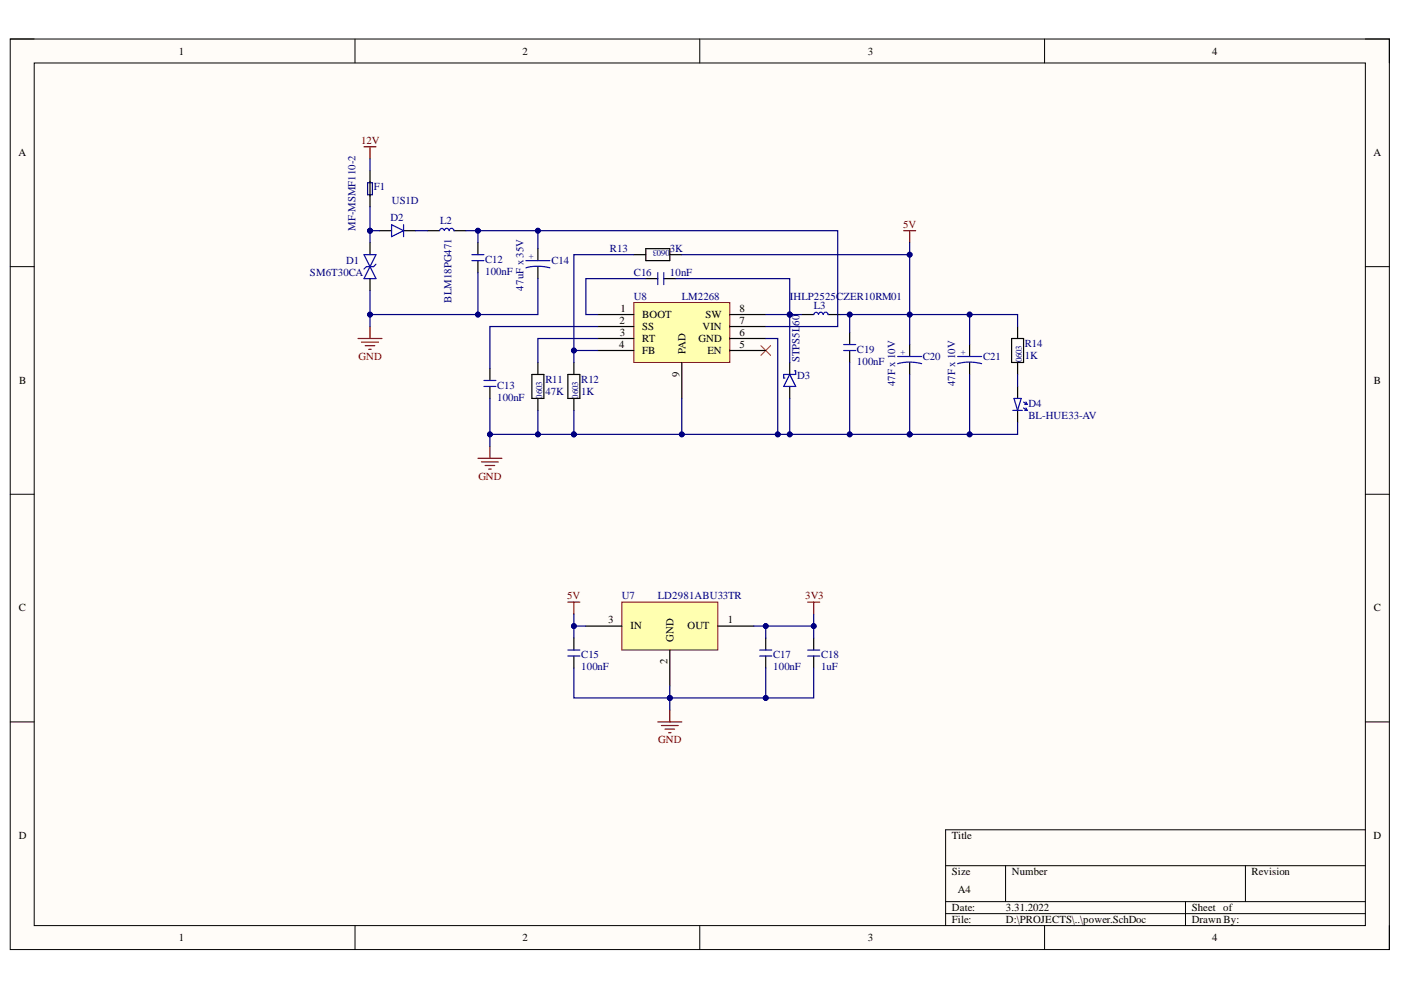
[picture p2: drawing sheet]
<svg xmlns="http://www.w3.org/2000/svg" width="297mm" height="210mm" viewBox="0 0 297 210" stroke-linecap="round" stroke-linejoin="round" font-family="sans-serif">
<defs><g id="words">
<g font-size="2.3">
<text x="37.9" y="11.6">1</text>
<text x="110.8" y="11.6">2</text>
<text x="184" y="11.6">3</text>
<text x="257" y="11.6">4</text>
<text x="3.9" y="33.1">A</text>
<text x="291.2" y="33.1">A</text>
<text x="131.4" y="68.7">2</text>
<text x="131.4" y="71.2">3</text>
<text x="131.5" y="66.2">1</text>
<text x="136.2" y="67.4">BOOT</text>
<text x="136.2" y="70">SS</text>
<text x="149" y="70">VIN</text>
<text x="149.5" y="67.4">SW</text>
<text x="156.8" y="71.2">6</text>
<text x="156.8" y="68.7">7</text>
<text x="156.8" y="66.2">8</text>
<text x="131.3" y="73.8">4</text>
<text x="136.2" y="72.5">RT</text>
<text x="136.2" y="75">FB</text>
<text x="145.3" y="75" transform="rotate(-90 145.3 75)">PAD</text>
<text x="148.1" y="72.5">GND</text>
<text x="150" y="75">EN</text>
<text x="156.8" y="73.8">5</text>
<text x="4.1" y="81.4">B</text>
<text x="144" y="79.9" transform="rotate(-90 144 79.9)">9</text>
<text x="291.3" y="81.4">B</text>
<text x="4" y="129.6">C</text>
<text x="291.3" y="129.6">C</text>
<text x="128.9" y="132.2">3</text>
<text x="133.6" y="133.4">IN</text>
<text x="142.8" y="136.1" transform="rotate(-90 142.8 136.1)">GND</text>
<text x="145.7" y="133.4">OUT</text>
<text x="154.3" y="132.2">1</text>
<text x="141.5" y="140.9" transform="rotate(-90 141.5 140.9)">2</text>
<text x="4" y="177.9">D</text>
<text x="201.8" y="177.9">Title</text>
<text x="291.2" y="177.9">D</text>
<text x="201.8" y="185.6">Size</text>
<text x="214.5" y="185.6">Number</text>
<text x="265.3" y="185.6">Revision</text>
<text x="203.1" y="189.4">A4</text>
<text x="201.8" y="193.2">Date:</text>
<text x="201.8" y="195.7">File:</text>
<text x="213.2" y="193.2">3.31.2022</text>
<text x="213.2" y="195.7">D:\PROJECTS\..\power.SchDoc</text>
<text x="252.7" y="193.2">Sheet of</text>
<text x="252.7" y="195.7">Drawn By:</text>
<text x="37.9" y="199.5">1</text>
<text x="110.8" y="199.5">2</text>
<text x="184" y="199.5">3</text>
<text x="257" y="199.5">4</text>
</g>
<g font-size="2.3" fill="#800000">
<text x="76.6" y="30.6">12V</text>
<text x="191.5" y="48.3">5V</text>
<text x="76" y="76.3">GND</text>
<text x="101.4" y="101.8">GND</text>
<text x="120.3" y="127.1">5V</text>
<text x="170.7" y="127.1">3V3</text>
<text x="139.6" y="157.6">GND</text>
</g>
<g font-size="2.3" fill="#000080">
<text x="79.3" y="40.2">F1</text>
<text x="82.8" y="46.8">D2</text>
<text x="83.1" y="43.3">US1D</text>
<text x="93.3" y="47.6">L2</text>
<text x="75.4" y="48.9" transform="rotate(-90 75.4 48.9)">MF-MSMF110-2</text>
<text x="129.3" y="53.5">R13</text>
<text x="142" y="53.5">3K</text>
<text x="65.7" y="58.6">SM6T30CA</text>
<text x="73.4" y="56">D1</text>
<text x="102.9" y="55.8">C12</text>
<text x="102.9" y="58.3">100nF</text>
<text x="116.9" y="56">C14</text>
<text x="134.4" y="58.6">C16</text>
<text x="142" y="58.6">10nF</text>
<text x="95.8" y="64.1" transform="rotate(-90 95.8 64.1)">BLM18PG471</text>
<text x="111" y="61.6" transform="rotate(-90 111 61.6)">47uF x 35V</text>
<text x="134.4" y="63.6">U8</text>
<text x="144.6" y="63.6">LM2268</text>
<text x="167.5" y="63.6">IHLP2525CZER10RM01</text>
<text x="172.6" y="65.4">L3</text>
<text x="169.5" y="69.1" transform="rotate(-90 169.5 69.1)">60</text>
<text x="169.5" y="76.8" transform="rotate(-90 169.5 76.8)">STPS5L</text>
<text x="181.7" y="74.8">C19</text>
<text x="181.7" y="77.3">100nF</text>
<text x="195.6" y="76.3">C20</text>
<text x="208.4" y="76.3">C21</text>
<text x="217.3" y="73.5">R14</text>
<text x="217.3" y="76.1">1K</text>
<text x="105.4" y="82.4">C13</text>
<text x="115.6" y="81.1">R11</text>
<text x="115.6" y="83.7">47K</text>
<text x="123.2" y="81.1">R12</text>
<text x="123.2" y="83.7">1K</text>
<text x="169" y="80.4">D3</text>
<text x="189.8" y="81.9" transform="rotate(-90 189.8 81.9)">47F x 10V</text>
<text x="202.5" y="81.9" transform="rotate(-90 202.5 81.9)">47F x 10V</text>
<text x="105.4" y="84.9">100nF</text>
<text x="218.1" y="86.2">D4</text>
<text x="218.1" y="88.7">BL-HUE33-AV</text>
<text x="131.9" y="127.1">U7</text>
<text x="139.5" y="127.1">LD2981ABU33TR</text>
<text x="123.2" y="139.6">C15</text>
<text x="123.2" y="142.2">100nF</text>
<text x="163.9" y="139.6">C17</text>
<text x="163.9" y="142.2">100nF</text>
<text x="174.1" y="139.6">C18</text>
<text x="174.1" y="142.2">1uF</text>
</g>
<g font-size="1.9" fill="#000080">
<text x="142" y="53.1" transform="rotate(-180 142 53.1)">0603</text>
<text x="113.1" y="55" transform="rotate(-90 113.1 55)">+</text>
<text x="191.9" y="75.3" transform="rotate(-90 191.9 75.3)">+</text>
<text x="204.7" y="75.3" transform="rotate(-90 204.7 75.3)">+</text>
<text x="216.6" y="76.8" transform="rotate(-90 216.6 76.8)">0603</text>
<text x="115" y="84.5" transform="rotate(-90 115 84.5)">0603</text>
<text x="122.6" y="84.5" transform="rotate(-90 122.6 84.5)">0603</text>
</g>
</g></defs>
<path d="M2.2 8.3h292.4v193h-292.4z" fill-rule="evenodd" fill="#fffcf8"/>
<path d="M2.2 8.3h292.4v193h-292.4z" fill="none" stroke="#000" stroke-width=".21"/>
<path d="M7.3 13.4h282.2v182.8h-282.2z" fill-rule="evenodd" fill="#fffcf8"/>
<g fill="none" stroke="#000" stroke-width=".21">
<path d="M2.2 8.3h5.1M7.3 13.4h282.2v182.8h-282.2zM75.3 8.3v5M148.4 8.3v5M221.5 8.3v5.1M289.5 8.3h5.1v5.1M2.2 56.5h5.1M289.5 56.5h5.1M2.2 104.8h5.1M289.5 104.8h5.1M2.2 153.1h5.1M289.5 153.1h5.1"/>
<path d="M289.5 175.9h-89v20.3M75.3 196.2v5.1M148.4 196.2v5.1M200.5 183.6h89M200.5 191.2h89M200.5 193.7h89M213.2 183.6v7.6M221.5 196.2v5.1M251.3 191.2v5M264.1 183.6v7.6M294.6 196.2v5.1"/>
</g>
<path d="M77.2 31.1h2.5M78.4 31.1v2.6M191.6 48.9h2.5M192.9 48.9v2.6M101.3 97.2h5.1M102.1 97.9h3.6M102.9 98.7h2M103.6 99.5h.5M103.9 94.6v2.6" fill="none" stroke="#800000" stroke-width=".25"/>
<g fill="none" stroke="#000" stroke-width=".25">
<path d="M80.5 48.9h2.5M85.6 48.9h2.5M101.3 51.5v2.5M101.3 55.3v2.5M114 52.7v2.6M114 56.5v2.6M136.9 59.1h2.6M140.7 59.1h2.6M112.8 79.4h2.5v5.1h-2.5zM114 76.9v2.5M120.4 79.4h2.5v5.1h-2.5zM121.7 76.9v2.5"/>
<path d="M167.4 76.9v2.5M170 66.7h2.5M175.6 66.7h2.5M192.9 73.1v2.5M192.9 76.9v2.5M214.5 71.8h2.5v5.1h-2.5zM215.7 69.2v2.6M215.7 76.9v2.5M114 84.5v2.5M121.7 84.5v2.5M167.4 81.9v2.6M215.7 81.9v2.6"/>
<path d="M215.7 87v2.6"/>
</g>
<g fill="none" stroke="#0000bf" stroke-width=".25">
<path d="M83 47.6l2.6 1.3-2.6 1.3zM85.6 47.6v2.6M100.1 54h2.5M100.1 55.3h2.5M111.5 56.8a9.9 9.9 0 0 1 5.1 0M111.5 55.3h5.1M139.5 57.8v2.5M140.7 57.8v2.5M167.4 79.4l1.3 2.5h-2.5zM168.5 78.6h.2v.8h-2.5v.8h.2M190.3 77.1a9.9 9.9 0 0 1 5.1 0M190.3 75.6h5.1"/>
<path d="M214.7 87h2.1M215 84.5h1.5l-.8 2.5zM217 86.5l.8 .5M217 85.2l.8 .5M217.3 87h.5M217.3 85.7h.5M217.5 85.2l.3 .5M217.5 86.5l.3 .5"/>
</g>
<path d="M172.6 66.6a.48 .48 0 0 1 .4-.4 .48 .48 0 0 1 .5 .4M173.6 66.6a.5 .5 0 0 1 .5-.4 .5 .5 0 0 1 .5 .5 .51 .51 0 0 1 .5-.5 .51 .51 0 0 1 .5 .5" fill="none" stroke="#00f" stroke-width=".25"/>
<path d="M131.8 127.7h20.4v10.1h-20.4z" fill-rule="evenodd" fill="#ffffb0"/>
<path d="M131.8 127.7h20.4v10.1h-20.4z" fill="none" stroke="#800000" stroke-width=".21"/>
<g fill="none" stroke="#000" stroke-width=".25">
<path d="M78.4 36.2v7.6M78.4 51.5v2.5M78.4 59.1v2.5M90.6 48.9h2.6M96.2 48.9h2.6M134.4 54h2.5M136.9 52.7h5.1v2.6h-5.1zM142 54h2.6M103.9 78.1v2.6M180.1 70.5v2.6M180.1 74.3v2.6M205.6 73.1v2.5"/>
<path d="M205.6 76.9v2.5M103.9 81.9v2.6M121.7 135.3v2.5M121.7 139.1v2.5M124.2 132.7h7.6M142 137.8v7.6M152.2 132.7h7.6M162.4 135.3v2.5M162.4 139.1v2.5M172.5 135.3v2.5M172.5 139.1v2.5"/>
</g>
<g fill="none" stroke="#0000bf" stroke-width=".25">
<path d="M77.2 54h2.5l-1.3 2.5zM78.4 56.5l1.3 2.6h-2.5zM79.7 56l-.5 .5h-1.5l-.5 .5M178.9 73.1h2.5M178.9 74.3h2.5M203 77.1a10 10 0 0 1 5.1 0M203 75.6h5.1M102.6 80.7h2.5M102.6 81.9h2.5M120.4 139.1h2.5M120.4 137.8h2.5M161.1 139.1h2.5"/>
<path d="M161.1 137.8h2.5M171.3 139.1h2.5M171.3 137.8h2.5"/>
</g>
<g fill="none" stroke="#800000" stroke-width=".25">
<path d="M75.9 71.8h5.1M76.7 72.5h3.5M77.4 73.3h2.1M78.2 74.1h.5M78.4 69.2v2.6M120.4 127.7h2.5M121.7 127.7v2.5M171.3 127.7h2.5M172.5 127.7v2.5M139.5 153.1h5.1M140.2 153.8h3.6M141 154.6h2"/>
<path d="M141.8 155.3h.5M142 150.5v2.6"/>
</g>
<path d="M77.9 38.8h1.1v2.5h-1.1z" fill="none" stroke="#0c0087" stroke-width=".25"/>
<path d="M161.3 73.3l2.1 2M163.4 73.3l-2.1 2" fill="none" stroke="#f00" stroke-width=".21"/>
<path d="M93.2 48.8a.48 .48 0 0 1 .5-.4 .48 .48 0 0 1 .5 .4M94.2 48.9a.5 .5 0 0 1 .5-.5 .5 .5 0 0 1 .5 .5M95.2 48.9a.51 .51 0 0 1 .5-.5 .51 .51 0 0 1 .5 .5" fill="none" stroke="#00f" stroke-width=".25"/>
<path d="M134.4 64.2h20.3v12.7h-20.3z" fill-rule="evenodd" fill="#ffffb0"/>
<path d="M134.4 64.2h20.3v12.7h-20.3z" fill="none" stroke="#800000" stroke-width=".21"/>
<path d="M126.8 66.7h7.6M126.8 69.2h7.6M126.8 71.8h7.6M126.8 74.3h7.6M144.6 76.9v7.6M154.7 66.7h7.7M154.7 69.2h7.7M154.7 71.8h7.7M154.7 74.3h7.7" fill="none" stroke="#000" stroke-width=".25"/>
<path d="M215.7 79.4v2.5M121.7 130.2v5.1" fill="none" stroke="#000080" stroke-width=".25"/>
<circle cx="121.7" cy="132.7" r=".51" fill="#000080"/>
<circle cx="121.7" cy="132.7" r=".51" fill="none" stroke="#000080" stroke-width=".21"/>
<path d="M121.7 132.7h2.5" fill="none" stroke="#000080" stroke-width=".25"/>
<circle cx="121.7" cy="132.7" r=".51" fill="#000080"/>
<circle cx="121.7" cy="132.7" r=".51" fill="none" stroke="#000080" stroke-width=".21"/>
<path d="M121.7 141.6v6.4h40.7" fill="none" stroke="#000080" stroke-width=".25"/>
<circle cx="142" cy="148" r=".51" fill="#000080"/>
<circle cx="142" cy="148" r=".51" fill="none" stroke="#000080" stroke-width=".21"/>
<circle cx="162.3" cy="148" r=".51" fill="#000080"/>
<circle cx="162.3" cy="148" r=".51" fill="none" stroke="#000080" stroke-width=".21"/>
<path d="M162.4 141.6v6.4h10.1v-6.4" fill="none" stroke="#000080" stroke-width=".25"/>
<circle cx="162.3" cy="148" r=".51" fill="#000080"/>
<circle cx="162.3" cy="148" r=".51" fill="none" stroke="#000080" stroke-width=".21"/>
<path d="M142 145.4v2.6" fill="none" stroke="#000080" stroke-width=".25"/>
<circle cx="142" cy="148" r=".51" fill="#000080"/>
<circle cx="142" cy="148" r=".51" fill="none" stroke="#000080" stroke-width=".21"/>
<path d="M142 148v2.5" fill="none" stroke="#000080" stroke-width=".25"/>
<circle cx="142" cy="148" r=".51" fill="#000080"/>
<circle cx="142" cy="148" r=".51" fill="none" stroke="#000080" stroke-width=".21"/>
<path d="M172.5 132.7v2.6" fill="none" stroke="#000080" stroke-width=".25"/>
<circle cx="172.5" cy="132.7" r=".51" fill="#000080"/>
<circle cx="172.5" cy="132.7" r=".51" fill="none" stroke="#000080" stroke-width=".21"/>
<path d="M172.5 130.2v2.5h-12.7" fill="none" stroke="#000080" stroke-width=".25"/>
<circle cx="162.3" cy="132.7" r=".51" fill="#000080"/>
<circle cx="162.3" cy="132.7" r=".51" fill="none" stroke="#000080" stroke-width=".21"/>
<circle cx="172.5" cy="132.7" r=".51" fill="#000080"/>
<circle cx="172.5" cy="132.7" r=".51" fill="none" stroke="#000080" stroke-width=".21"/>
<path d="M162.4 132.7v2.6" fill="none" stroke="#000080" stroke-width=".25"/>
<circle cx="162.3" cy="132.7" r=".51" fill="#000080"/>
<circle cx="162.3" cy="132.7" r=".51" fill="none" stroke="#000080" stroke-width=".21"/>
<path d="M78.4 33.7v2.5M136.9 59.1h-12.7v7.6h2.6M126.8 71.8h-12.8v5.1M167.4 66.7v10.2" fill="none" stroke="#000080" stroke-width=".25"/>
<circle cx="167.4" cy="66.7" r=".51" fill="#000080"/>
<circle cx="167.4" cy="66.7" r=".51" fill="none" stroke="#000080" stroke-width=".21"/>
<path d="M121.7 74.3v2.6" fill="none" stroke="#000080" stroke-width=".25"/>
<circle cx="121.7" cy="74.3" r=".51" fill="#000080"/>
<circle cx="121.7" cy="74.3" r=".51" fill="none" stroke="#000080" stroke-width=".21"/>
<path d="M101.3 48.9v2.6" fill="none" stroke="#000080" stroke-width=".25"/>
<circle cx="101.3" cy="48.9" r=".51" fill="#000080"/>
<circle cx="101.3" cy="48.9" r=".51" fill="none" stroke="#000080" stroke-width=".21"/>
<path d="M114 48.9v3.8" fill="none" stroke="#000080" stroke-width=".25"/>
<circle cx="114" cy="48.9" r=".51" fill="#000080"/>
<circle cx="114" cy="48.9" r=".51" fill="none" stroke="#000080" stroke-width=".21"/>
<path d="M192.9 51.5v2.5M126.8 69.2h-22.9v8.9" fill="none" stroke="#000080" stroke-width=".25"/>
<circle cx="192.9" cy="54" r=".51" fill="#000080"/>
<circle cx="192.9" cy="54" r=".51" fill="none" stroke="#000080" stroke-width=".21"/>
<path d="M180.1 66.7v3.8" fill="none" stroke="#000080" stroke-width=".25"/>
<circle cx="180.1" cy="66.7" r=".51" fill="#000080"/>
<circle cx="180.1" cy="66.7" r=".51" fill="none" stroke="#000080" stroke-width=".21"/>
<path d="M144.6 54h48.3v12.7h12.7v6.4" fill="none" stroke="#000080" stroke-width=".25"/>
<circle cx="192.9" cy="54" r=".51" fill="#000080"/>
<circle cx="192.9" cy="54" r=".51" fill="none" stroke="#000080" stroke-width=".21"/>
<circle cx="192.9" cy="66.7" r=".51" fill="#000080"/>
<circle cx="192.9" cy="66.7" r=".51" fill="none" stroke="#000080" stroke-width=".21"/>
<circle cx="205.6" cy="66.7" r=".51" fill="#000080"/>
<circle cx="205.6" cy="66.7" r=".51" fill="none" stroke="#000080" stroke-width=".21"/>
<path d="M205.6 66.7h10.1v2.5" fill="none" stroke="#000080" stroke-width=".25"/>
<circle cx="205.6" cy="66.7" r=".51" fill="#000080"/>
<circle cx="205.6" cy="66.7" r=".51" fill="none" stroke="#000080" stroke-width=".21"/>
<path d="M114 87v5.1" fill="none" stroke="#000080" stroke-width=".25"/>
<circle cx="114" cy="92.1" r=".51" fill="#000080"/>
<circle cx="114" cy="92.1" r=".51" fill="none" stroke="#000080" stroke-width=".21"/>
<path d="M121.7 87v5.1" fill="none" stroke="#000080" stroke-width=".25"/>
<circle cx="121.7" cy="92.1" r=".51" fill="#000080"/>
<circle cx="121.7" cy="92.1" r=".51" fill="none" stroke="#000080" stroke-width=".21"/>
<path d="M167.4 84.5v7.6" fill="none" stroke="#000080" stroke-width=".25"/>
<circle cx="167.4" cy="92.1" r=".51" fill="#000080"/>
<circle cx="167.4" cy="92.1" r=".51" fill="none" stroke="#000080" stroke-width=".21"/>
<path d="M162.4 71.8h2.5v20.3" fill="none" stroke="#000080" stroke-width=".25"/>
<circle cx="164.9" cy="92.1" r=".51" fill="#000080"/>
<circle cx="164.9" cy="92.1" r=".51" fill="none" stroke="#000080" stroke-width=".21"/>
<path d="M192.9 79.4v12.7" fill="none" stroke="#000080" stroke-width=".25"/>
<circle cx="192.9" cy="92.1" r=".51" fill="#000080"/>
<circle cx="192.9" cy="92.1" r=".51" fill="none" stroke="#000080" stroke-width=".21"/>
<path d="M215.7 89.6v2.5h-10.1" fill="none" stroke="#000080" stroke-width=".25"/>
<circle cx="205.6" cy="92.1" r=".51" fill="#000080"/>
<circle cx="205.6" cy="92.1" r=".51" fill="none" stroke="#000080" stroke-width=".21"/>
<path d="M78.4 48.9h2.1" fill="none" stroke="#000080" stroke-width=".25"/>
<circle cx="78.4" cy="48.9" r=".51" fill="#000080"/>
<circle cx="78.4" cy="48.9" r=".51" fill="none" stroke="#000080" stroke-width=".21"/>
<path d="M78.4 48.9v2.6" fill="none" stroke="#000080" stroke-width=".25"/>
<circle cx="78.4" cy="48.9" r=".51" fill="#000080"/>
<circle cx="78.4" cy="48.9" r=".51" fill="none" stroke="#000080" stroke-width=".21"/>
<path d="M78.4 43.8v5.1" fill="none" stroke="#000080" stroke-width=".25"/>
<circle cx="78.4" cy="48.9" r=".51" fill="#000080"/>
<circle cx="78.4" cy="48.9" r=".51" fill="none" stroke="#000080" stroke-width=".21"/>
<path d="M101.3 57.8v8.9" fill="none" stroke="#000080" stroke-width=".25"/>
<circle cx="101.3" cy="66.7" r=".51" fill="#000080"/>
<circle cx="101.3" cy="66.7" r=".51" fill="none" stroke="#000080" stroke-width=".21"/>
<path d="M78.4 66.7v2.5" fill="none" stroke="#000080" stroke-width=".25"/>
<circle cx="78.4" cy="66.7" r=".51" fill="#000080"/>
<circle cx="78.4" cy="66.7" r=".51" fill="none" stroke="#000080" stroke-width=".21"/>
<path d="M143.3 59.1h24.1v7.6" fill="none" stroke="#000080" stroke-width=".25"/>
<circle cx="167.4" cy="66.7" r=".51" fill="#000080"/>
<circle cx="167.4" cy="66.7" r=".51" fill="none" stroke="#000080" stroke-width=".21"/>
<path d="M167.4 66.7h2.6" fill="none" stroke="#000080" stroke-width=".25"/>
<circle cx="167.4" cy="66.7" r=".51" fill="#000080"/>
<circle cx="167.4" cy="66.7" r=".51" fill="none" stroke="#000080" stroke-width=".21"/>
<path d="M162.4 66.7h5" fill="none" stroke="#000080" stroke-width=".25"/>
<circle cx="167.4" cy="66.7" r=".51" fill="#000080"/>
<circle cx="167.4" cy="66.7" r=".51" fill="none" stroke="#000080" stroke-width=".21"/>
<path d="M144.6 84.5v7.6" fill="none" stroke="#000080" stroke-width=".25"/>
<circle cx="144.6" cy="92.1" r=".51" fill="#000080"/>
<circle cx="144.6" cy="92.1" r=".51" fill="none" stroke="#000080" stroke-width=".21"/>
<path d="M88.1 48.9h2.5M134.4 54h-12.7v20.3h5.1" fill="none" stroke="#000080" stroke-width=".25"/>
<circle cx="121.7" cy="74.3" r=".51" fill="#000080"/>
<circle cx="121.7" cy="74.3" r=".51" fill="none" stroke="#000080" stroke-width=".21"/>
<path d="M205.6 79.4v12.7h-12.7" fill="none" stroke="#000080" stroke-width=".25"/>
<circle cx="205.6" cy="92.1" r=".51" fill="#000080"/>
<circle cx="205.6" cy="92.1" r=".51" fill="none" stroke="#000080" stroke-width=".21"/>
<circle cx="192.9" cy="92.1" r=".51" fill="#000080"/>
<circle cx="192.9" cy="92.1" r=".51" fill="none" stroke="#000080" stroke-width=".21"/>
<path d="M103.9 84.5v7.6" fill="none" stroke="#000080" stroke-width=".25"/>
<circle cx="103.9" cy="92.1" r=".51" fill="#000080"/>
<circle cx="103.9" cy="92.1" r=".51" fill="none" stroke="#000080" stroke-width=".21"/>
<path d="M180.1 76.9v15.2" fill="none" stroke="#000080" stroke-width=".25"/>
<circle cx="180.1" cy="92.1" r=".51" fill="#000080"/>
<circle cx="180.1" cy="92.1" r=".51" fill="none" stroke="#000080" stroke-width=".21"/>
<path d="M114 59.1v7.6h-35.6v-5.1" fill="none" stroke="#000080" stroke-width=".25"/>
<circle cx="101.3" cy="66.7" r=".51" fill="#000080"/>
<circle cx="101.3" cy="66.7" r=".51" fill="none" stroke="#000080" stroke-width=".21"/>
<circle cx="78.4" cy="66.7" r=".51" fill="#000080"/>
<circle cx="78.4" cy="66.7" r=".51" fill="none" stroke="#000080" stroke-width=".21"/>
<path d="M98.8 48.9h78.8v20.3h-15.2" fill="none" stroke="#000080" stroke-width=".25"/>
<circle cx="101.3" cy="48.9" r=".51" fill="#000080"/>
<circle cx="101.3" cy="48.9" r=".51" fill="none" stroke="#000080" stroke-width=".21"/>
<circle cx="114" cy="48.9" r=".51" fill="#000080"/>
<circle cx="114" cy="48.9" r=".51" fill="none" stroke="#000080" stroke-width=".21"/>
<path d="M121.7 92.1h-17.8v2.5" fill="none" stroke="#000080" stroke-width=".25"/>
<circle cx="103.9" cy="92.1" r=".51" fill="#000080"/>
<circle cx="103.9" cy="92.1" r=".51" fill="none" stroke="#000080" stroke-width=".21"/>
<circle cx="114" cy="92.1" r=".51" fill="#000080"/>
<circle cx="114" cy="92.1" r=".51" fill="none" stroke="#000080" stroke-width=".21"/>
<circle cx="121.7" cy="92.1" r=".51" fill="#000080"/>
<circle cx="121.7" cy="92.1" r=".51" fill="none" stroke="#000080" stroke-width=".21"/>
<path d="M121.7 92.1h71.2" fill="none" stroke="#000080" stroke-width=".25"/>
<circle cx="121.7" cy="92.1" r=".51" fill="#000080"/>
<circle cx="121.7" cy="92.1" r=".51" fill="none" stroke="#000080" stroke-width=".21"/>
<circle cx="144.6" cy="92.1" r=".51" fill="#000080"/>
<circle cx="144.6" cy="92.1" r=".51" fill="none" stroke="#000080" stroke-width=".21"/>
<circle cx="164.9" cy="92.1" r=".51" fill="#000080"/>
<circle cx="164.9" cy="92.1" r=".51" fill="none" stroke="#000080" stroke-width=".21"/>
<circle cx="167.4" cy="92.1" r=".51" fill="#000080"/>
<circle cx="167.4" cy="92.1" r=".51" fill="none" stroke="#000080" stroke-width=".21"/>
<circle cx="180.1" cy="92.1" r=".51" fill="#000080"/>
<circle cx="180.1" cy="92.1" r=".51" fill="none" stroke="#000080" stroke-width=".21"/>
<circle cx="192.9" cy="92.1" r=".51" fill="#000080"/>
<circle cx="192.9" cy="92.1" r=".51" fill="none" stroke="#000080" stroke-width=".21"/>
<path d="M178.1 66.7h14.8v6.4" fill="none" stroke="#000080" stroke-width=".25"/>
<circle cx="192.9" cy="66.7" r=".51" fill="#000080"/>
<circle cx="192.9" cy="66.7" r=".51" fill="none" stroke="#000080" stroke-width=".21"/>
<circle cx="180.1" cy="66.7" r=".51" fill="#000080"/>
<circle cx="180.1" cy="66.7" r=".51" fill="none" stroke="#000080" stroke-width=".21"/>
<use href="#words"/>
</svg>
